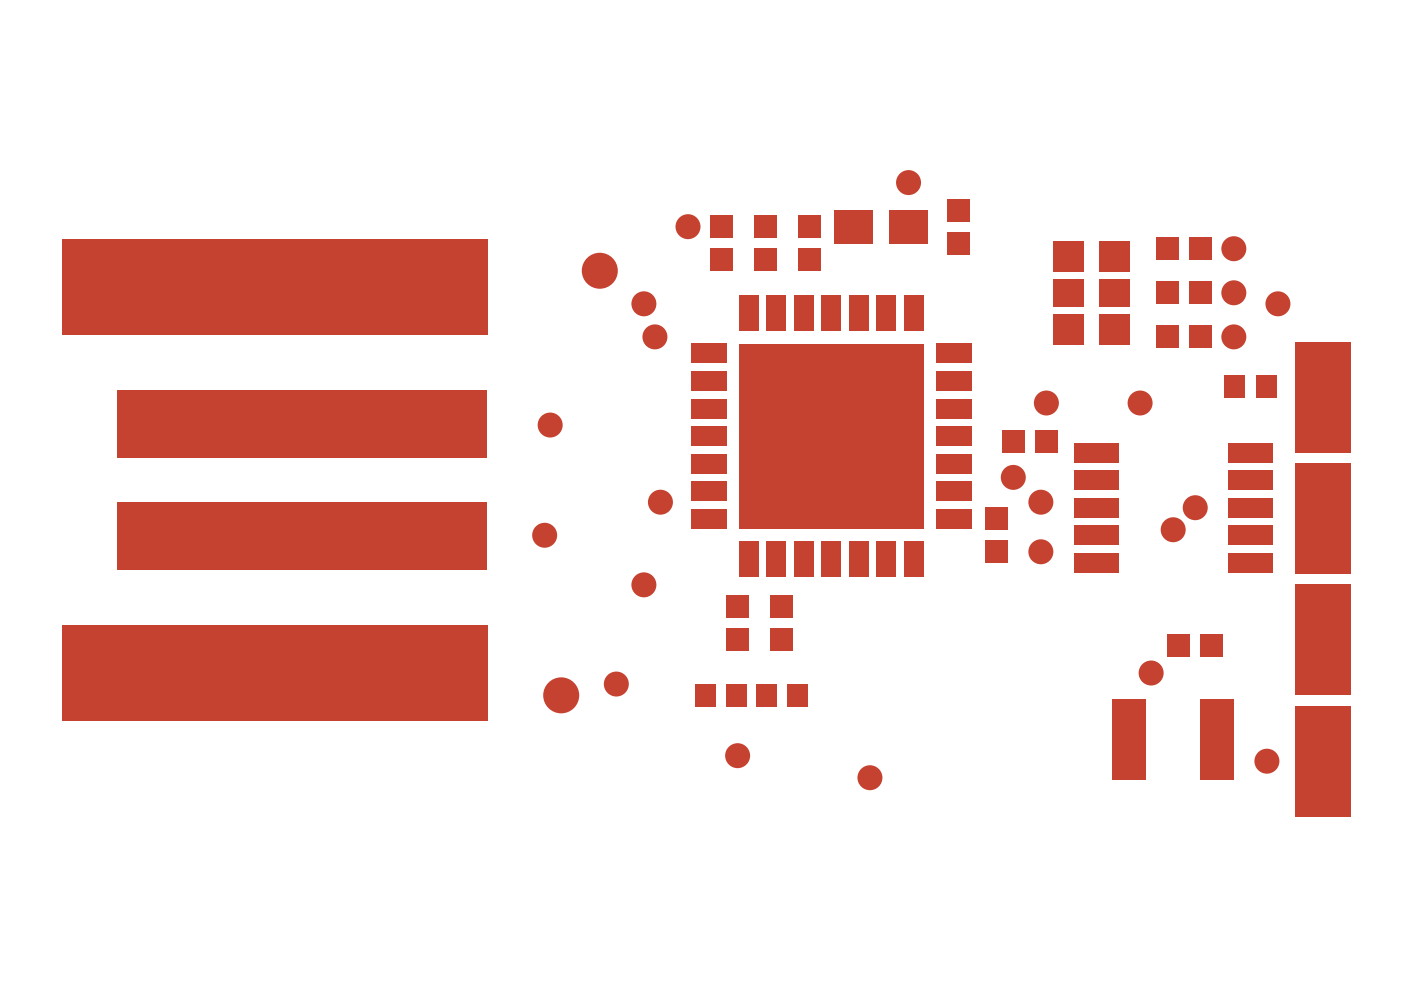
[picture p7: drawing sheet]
<svg xmlns="http://www.w3.org/2000/svg" width="297mm" height="210mm" viewBox="0 0 297 210" stroke-linecap="round" stroke-linejoin="round" font-family="sans-serif">
<g fill="#c64230">
<circle cx="156.4" cy="160.2" r="2.65"/>
<circle cx="127.2" cy="57.4" r="3.8"/>
<circle cx="220.7" cy="117" r="2.65"/>
<circle cx="220.7" cy="106.5" r="2.65"/>
<circle cx="221.9" cy="85.4" r="2.65"/>
<circle cx="241.7" cy="85.4" r="2.65"/>
<circle cx="130.7" cy="145" r="2.65"/>
<circle cx="184.4" cy="164.9" r="2.65"/>
<circle cx="244.1" cy="142.7" r="2.65"/>
<circle cx="119" cy="147.4" r="3.8"/>
<circle cx="115.5" cy="113.5" r="2.65"/>
<circle cx="116.6" cy="90.1" r="2.65"/>
<circle cx="261.6" cy="71.4" r="2.65"/>
<circle cx="261.6" cy="52.7" r="2.65"/>
<circle cx="248.7" cy="112.3" r="2.65"/>
<circle cx="140" cy="106.5" r="2.65"/>
<circle cx="145.9" cy="48.1" r="2.65"/>
<circle cx="268.6" cy="161.4" r="2.65"/>
<circle cx="214.8" cy="101.2" r="2.65"/>
<circle cx="192.6" cy="38.7" r="2.65"/>
<circle cx="136.5" cy="124" r="2.65"/>
<circle cx="261.6" cy="62.1" r="2.65"/>
<circle cx="270.9" cy="64.4" r="2.65"/>
<circle cx="253.4" cy="107.6" r="2.65"/>
<circle cx="138.9" cy="71.4" r="2.65"/>
<circle cx="173.8" cy="86.4" r="2.65"/>
<circle cx="136.5" cy="64.4" r="2.65"/>
</g>
<g fill="#c64230">
<path d="M274.7 149.7h11.8v23.4h-11.8z" fill-rule="evenodd"/>
<path d="M274.7 72.6h11.8v23.4h-11.8z" fill-rule="evenodd"/>
<path d="M274.7 98.3h11.8v23.4h-11.8z" fill-rule="evenodd"/>
<path d="M274.7 124h11.8v23.4h-11.8z" fill-rule="evenodd"/>
<path d="M160.2 145h4.4v4.7h-4.4z" fill-rule="evenodd"/>
<path d="M147.4 145h4.3v4.7h-4.3z" fill-rule="evenodd"/>
<path d="M154 145h4.4v4.7h-4.4z" fill-rule="evenodd"/>
<path d="M162.5 114.6h4.1v7.7h-4.1z" fill-rule="evenodd"/>
<path d="M156.7 114.6h4.1v7.7h-4.1z" fill-rule="evenodd"/>
<path d="M154 126.3h4.7v4.7h-4.7z" fill-rule="evenodd"/>
<path d="M146.4 107.9h7.7v4.1h-7.7z" fill-rule="evenodd"/>
<path d="M146.4 102.1h7.7v4.1h-7.7z" fill-rule="evenodd"/>
<path d="M146.4 96.2h7.7v4.2h-7.7z" fill-rule="evenodd"/>
<path d="M146.4 90.4h7.7v4.1h-7.7z" fill-rule="evenodd"/>
<path d="M146.4 78.7h7.7v4.1h-7.7z" fill-rule="evenodd"/>
<path d="M146.4 72.9h7.7v4.1h-7.7z" fill-rule="evenodd"/>
<path d="M150.5 45.7h4.7v4.7h-4.7z" fill-rule="evenodd"/>
<path d="M150.5 52.7h4.7v4.7h-4.7z" fill-rule="evenodd"/>
<path d="M159.9 45.7h4.7v4.7h-4.7z" fill-rule="evenodd"/>
<path d="M159.9 52.7h4.7v4.7h-4.7z" fill-rule="evenodd"/>
<path d="M185.9 114.6h4.1v7.7h-4.1z" fill-rule="evenodd"/>
<path d="M180.1 114.6h4.1v7.7h-4.1z" fill-rule="evenodd"/>
<path d="M174.2 114.6h4.1v7.7h-4.1z" fill-rule="evenodd"/>
<path d="M168.4 114.6h4.1v7.7h-4.1z" fill-rule="evenodd"/>
<path d="M169.2 45.7h4.7v4.7h-4.7z" fill-rule="evenodd"/>
<path d="M169.2 52.7h4.7v4.7h-4.7z" fill-rule="evenodd"/>
<path d="M176.8 44.5h8.2v7.1h-8.2z" fill-rule="evenodd"/>
<path d="M191.7 114.6h4.2v7.7h-4.2z" fill-rule="evenodd"/>
<path d="M209 114.6h4.7v4.7h-4.7z" fill-rule="evenodd"/>
<path d="M198.5 90.4h7.6v4.1h-7.6z" fill-rule="evenodd"/>
<path d="M198.5 96.2h7.6v4.2h-7.6z" fill-rule="evenodd"/>
<path d="M198.5 102.1h7.6v4.1h-7.6z" fill-rule="evenodd"/>
<path d="M198.5 107.9h7.6v4.1h-7.6z" fill-rule="evenodd"/>
<path d="M198.5 72.9h7.6v4.1h-7.6z" fill-rule="evenodd"/>
<path d="M198.5 78.7h7.6v4.1h-7.6z" fill-rule="evenodd"/>
<path d="M200.8 42.2h4.7v4.7h-4.7z" fill-rule="evenodd"/>
<path d="M200.8 49.2h4.7v4.7h-4.7z" fill-rule="evenodd"/>
<path d="M227.7 117.3h9.4v4.1h-9.4z" fill-rule="evenodd"/>
<path d="M227.7 105.6h9.4v4.1h-9.4z" fill-rule="evenodd"/>
<path d="M227.7 99.7h9.4v4.2h-9.4z" fill-rule="evenodd"/>
<path d="M227.7 93.9h9.4v4.1h-9.4z" fill-rule="evenodd"/>
<path d="M219.5 91.3h4.7v4.7h-4.7z" fill-rule="evenodd"/>
<path d="M223.3 66.6h6.5v6.4h-6.5z" fill-rule="evenodd"/>
<path d="M223.3 51.1h6.5v6.4h-6.5z" fill-rule="evenodd"/>
<path d="M252.2 69.1h4.7v4.7h-4.7z" fill-rule="evenodd"/>
<path d="M245.2 69.1h4.7v4.7h-4.7z" fill-rule="evenodd"/>
<path d="M245.2 50.4h4.7v4.7h-4.7z" fill-rule="evenodd"/>
<path d="M252.2 50.4h4.7v4.7h-4.7z" fill-rule="evenodd"/>
<path d="M245.2 59.7h4.7v4.7h-4.7z" fill-rule="evenodd"/>
<path d="M252.2 59.7h4.7v4.7h-4.7z" fill-rule="evenodd"/>
<path d="M266.3 79.6h4.3v4.7h-4.3z" fill-rule="evenodd"/>
<path d="M146.4 84.6h7.7v4.1h-7.7z" fill-rule="evenodd"/>
<path d="M156.7 62.7h4.1v7.6h-4.1z" fill-rule="evenodd"/>
<path d="M162.5 62.7h4.1v7.6h-4.1z" fill-rule="evenodd"/>
<path d="M154 133.3h4.7v4.7h-4.7z" fill-rule="evenodd"/>
<path d="M168.4 62.7h4.1v7.6h-4.1z" fill-rule="evenodd"/>
<path d="M174.2 62.7h4.1v7.6h-4.1z" fill-rule="evenodd"/>
<path d="M180.1 62.7h4.1v7.6h-4.1z" fill-rule="evenodd"/>
<path d="M185.9 62.7h4.1v7.6h-4.1z" fill-rule="evenodd"/>
<path d="M191.7 62.7h4.2v7.6h-4.2z" fill-rule="evenodd"/>
<path d="M198.5 84.6h7.6v4.1h-7.6z" fill-rule="evenodd"/>
<path d="M209 107.6h4.7v4.7h-4.7z" fill-rule="evenodd"/>
<path d="M223.3 59.1h6.5v5.9h-6.5z" fill-rule="evenodd"/>
<path d="M227.7 111.4h9.4v4.1h-9.4z" fill-rule="evenodd"/>
<path d="M254.6 148.2h7v17h-7z" fill-rule="evenodd"/>
<path d="M254.6 134.5h4.7v4.7h-4.7z" fill-rule="evenodd"/>
<path d="M247.6 134.5h4.7v4.7h-4.7z" fill-rule="evenodd"/>
<path d="M166.9 145h4.3v4.7h-4.3z" fill-rule="evenodd"/>
<path d="M163.4 126.3h4.7v4.7h-4.7z" fill-rule="evenodd"/>
<path d="M188.5 44.5h8.2v7.1h-8.2z" fill-rule="evenodd"/>
<path d="M260.4 117.3h9.4v4.1h-9.4z" fill-rule="evenodd"/>
<path d="M260.4 93.9h9.4v4.1h-9.4z" fill-rule="evenodd"/>
<path d="M260.4 99.7h9.4v4.2h-9.4z" fill-rule="evenodd"/>
<path d="M260.4 105.6h9.4v4.1h-9.4z" fill-rule="evenodd"/>
<path d="M212.5 91.3h4.7v4.7h-4.7z" fill-rule="evenodd"/>
<path d="M233 66.6h6.5v6.4h-6.5z" fill-rule="evenodd"/>
<path d="M259.6 79.6h4.3v4.7h-4.3z" fill-rule="evenodd"/>
<path d="M233 51.1h6.5v6.4h-6.5z" fill-rule="evenodd"/>
<path d="M24.9 106.4h78.4v14.3h-78.4z" fill-rule="evenodd"/>
<path d="M24.9 82.9h78.4v14.2h-78.4z" fill-rule="evenodd"/>
<path d="M156.7 72.9h39.2v39.1h-39.2z" fill-rule="evenodd"/>
<path d="M163.4 133.3h4.7v4.7h-4.7z" fill-rule="evenodd"/>
<path d="M235.9 148.2h7v17h-7z" fill-rule="evenodd"/>
<path d="M233 59.1h6.5v5.9h-6.5z" fill-rule="evenodd"/>
<path d="M260.4 111.4h9.4v4.1h-9.4z" fill-rule="evenodd"/>
<path d="M13.1 132.7h90.2v20.1h-90.2z" fill-rule="evenodd"/>
<path d="M13.1 50.8h90.2v20.2h-90.2z" fill-rule="evenodd"/>
</g>
</svg>
